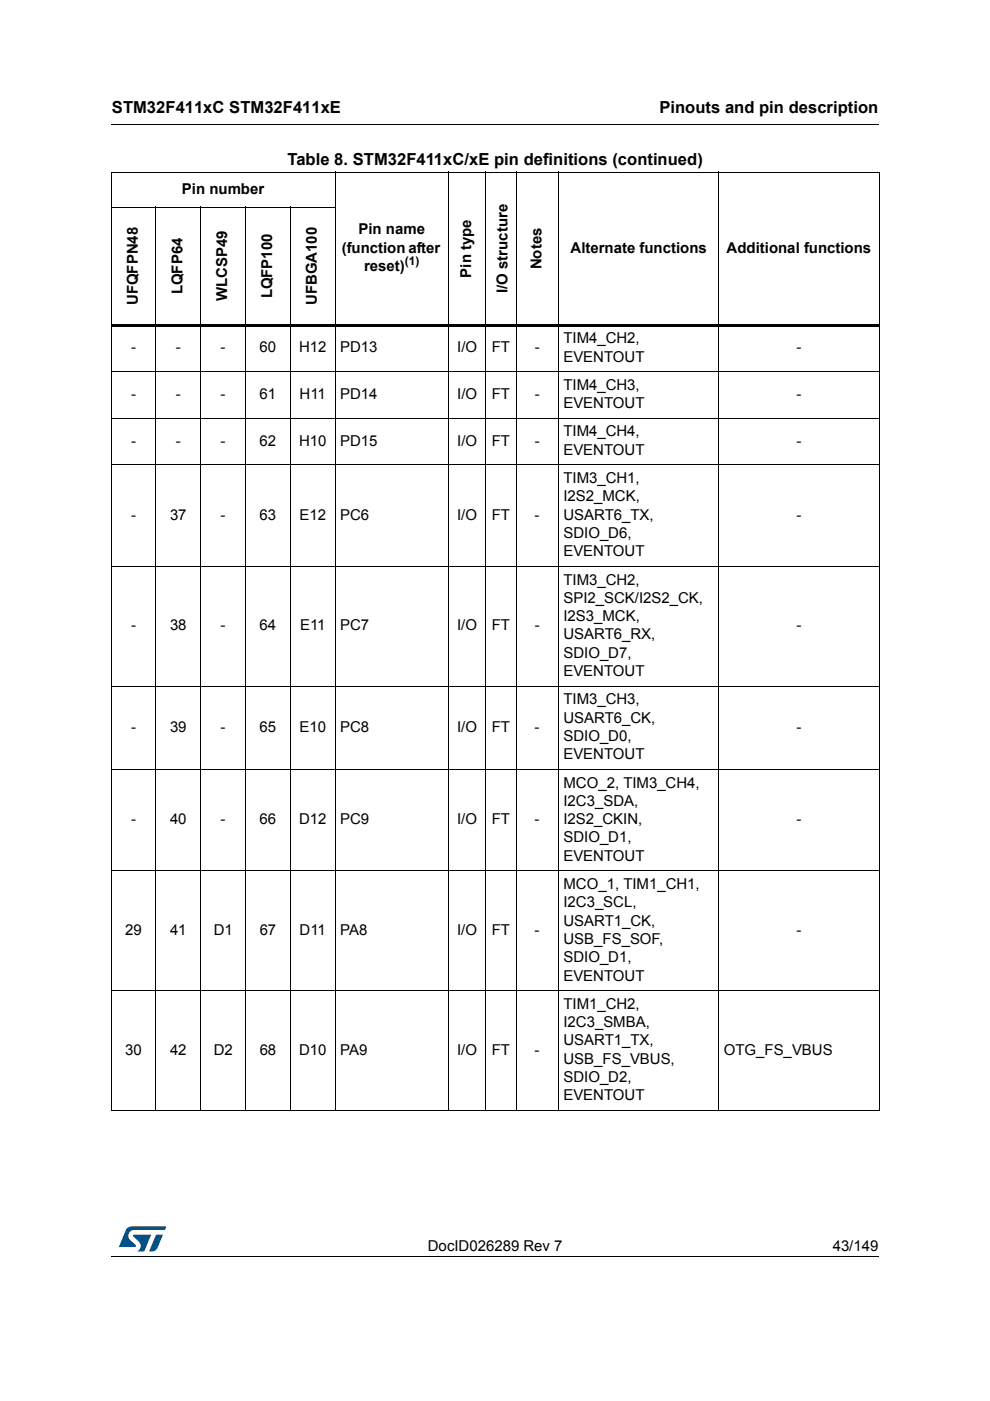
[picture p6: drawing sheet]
<svg xmlns="http://www.w3.org/2000/svg" width="210mm" height="297mm" viewBox="0 0 210 297" stroke-linecap="round" stroke-linejoin="round" font-family="sans-serif">
<defs><g id="words">
<g font-size="3.5">
<text x="23.7" y="23.9">STM32F411xC STM32F411xE</text>
<text x="139.8" y="23.9">Pinouts and pin description</text>
<text x="60.9" y="35">Table 8. STM32F411xC/xE pin definitions (continued)</text>
</g>
<g font-size="3.2">
<text x="38.6" y="41.1">Pin number</text>
<text x="72.5" y="53.6">(function after</text>
<text x="76" y="49.7">Pin name</text>
<text x="121" y="53.6">Alternate functions</text>
<text x="154.1" y="53.6">Additional functions</text>
<text x="77.2" y="57.5">reset)</text>
<text x="99.9" y="58.9" transform="rotate(-90 99.9 58.9)">Pin type</text>
<text x="114.8" y="57.1" transform="rotate(-90 114.8 57.1)">Notes</text>
<text x="29.2" y="64.7" transform="rotate(-90 29.2 64.7)">UFQFPN48</text>
<text x="38.7" y="62.4" transform="rotate(-90 38.7 62.4)">LQFP64</text>
<text x="48.2" y="63.9" transform="rotate(-90 48.2 63.9)">WLCSP49</text>
<text x="57.7" y="63.3" transform="rotate(-90 57.7 63.3)">LQFP100</text>
<text x="67.2" y="64.7" transform="rotate(-90 67.2 64.7)">UFBGA100</text>
<text x="107.6" y="62.1" transform="rotate(-90 107.6 62.1)">I/O structure</text>
<text x="27.8" y="74.7">-</text>
<text x="37.3" y="74.7">-</text>
<text x="46.8" y="74.7">-</text>
<text x="55.1" y="74.7">60</text>
<text x="63.4" y="74.7">H12</text>
<text x="72.1" y="74.7">PD13</text>
<text x="96.9" y="74.7">I/O</text>
<text x="104.3" y="74.7">FT</text>
<text x="113.4" y="74.7">-</text>
<text x="119.5" y="72.8">TIM4_CH2,</text>
<text x="119.5" y="76.7">EVENTOUT</text>
<text x="168.9" y="74.7">-</text>
<text x="119.5" y="82.7">TIM4_CH3,</text>
<text x="27.8" y="84.6">-</text>
<text x="37.3" y="84.6">-</text>
<text x="46.8" y="84.6">-</text>
<text x="55.1" y="84.6">61</text>
<text x="63.5" y="84.6">H11</text>
<text x="72.1" y="84.6">PD14</text>
<text x="96.9" y="84.6">I/O</text>
<text x="104.3" y="84.6">FT</text>
<text x="113.4" y="84.6">-</text>
<text x="119.5" y="86.6">EVENTOUT</text>
<text x="168.9" y="84.6">-</text>
<text x="27.8" y="94.5">-</text>
<text x="37.3" y="94.5">-</text>
<text x="46.8" y="94.5">-</text>
<text x="55.1" y="94.5">62</text>
<text x="63.4" y="94.5">H10</text>
<text x="72.1" y="94.5">PD15</text>
<text x="96.9" y="94.5">I/O</text>
<text x="104.3" y="94.5">FT</text>
<text x="113.4" y="94.5">-</text>
<text x="119.5" y="92.5">TIM4_CH4,</text>
<text x="168.9" y="94.5">-</text>
<text x="119.5" y="96.4">EVENTOUT</text>
<text x="119.5" y="102.4">TIM3_CH1,</text>
<text x="119.5" y="106.3">I2S2_MCK,</text>
<text x="27.8" y="110.2">-</text>
<text x="36" y="110.2">37</text>
<text x="46.8" y="110.2">-</text>
<text x="55.1" y="110.2">63</text>
<text x="63.5" y="110.2">E12</text>
<text x="72.1" y="110.2">PC6</text>
<text x="96.9" y="110.2">I/O</text>
<text x="104.3" y="110.2">FT</text>
<text x="113.4" y="110.2">-</text>
<text x="119.5" y="110.2">USART6_TX,</text>
<text x="168.9" y="110.2">-</text>
<text x="119.5" y="114.1">SDIO_D6,</text>
<text x="119.5" y="117.9">EVENTOUT</text>
<text x="119.5" y="123.9">TIM3_CH2,</text>
<text x="119.5" y="127.8">SPI2_SCK/I2S2_CK,</text>
<text x="119.5" y="131.7">I2S3_MCK,</text>
<text x="27.8" y="133.6">-</text>
<text x="36" y="133.6">38</text>
<text x="46.8" y="133.6">-</text>
<text x="55.1" y="133.6">64</text>
<text x="63.6" y="133.6">E11</text>
<text x="72.1" y="133.6">PC7</text>
<text x="96.9" y="133.6">I/O</text>
<text x="104.3" y="133.6">FT</text>
<text x="113.4" y="133.6">-</text>
<text x="119.5" y="135.6">USART6_RX,</text>
<text x="168.9" y="133.6">-</text>
<text x="119.5" y="139.5">SDIO_D7,</text>
<text x="119.5" y="143.3">EVENTOUT</text>
<text x="119.5" y="149.3">TIM3_CH3,</text>
<text x="27.8" y="155.2">-</text>
<text x="36" y="155.2">39</text>
<text x="46.8" y="155.2">-</text>
<text x="55.1" y="155.2">65</text>
<text x="63.5" y="155.2">E10</text>
<text x="72.1" y="155.2">PC8</text>
<text x="96.9" y="155.2">I/O</text>
<text x="104.3" y="155.2">FT</text>
<text x="113.4" y="155.2">-</text>
<text x="119.5" y="153.2">USART6_CK,</text>
<text x="168.9" y="155.2">-</text>
<text x="119.5" y="157.1">SDIO_D0,</text>
<text x="119.5" y="161">EVENTOUT</text>
<text x="119.5" y="167">MCO_2, TIM3_CH4,</text>
<text x="119.5" y="170.9">I2C3_SDA,</text>
<text x="27.8" y="174.7">-</text>
<text x="36" y="174.7">40</text>
<text x="46.8" y="174.7">-</text>
<text x="55.1" y="174.7">66</text>
<text x="63.4" y="174.7">D12</text>
<text x="72.1" y="174.7">PC9</text>
<text x="96.9" y="174.7">I/O</text>
<text x="104.2" y="174.7">FT</text>
<text x="113.4" y="174.7">-</text>
<text x="119.5" y="174.7">I2S2_CKIN,</text>
<text x="119.5" y="178.6">SDIO_D1,</text>
<text x="168.9" y="174.7">-</text>
<text x="119.5" y="182.5">EVENTOUT</text>
<text x="119.5" y="188.5">MCO_1, TIM1_CH1,</text>
<text x="119.5" y="192.4">I2C3_SCL,</text>
<text x="119.5" y="196.3">USART1_CK,</text>
<text x="26.5" y="198.2">29</text>
<text x="36" y="198.2">41</text>
<text x="45.3" y="198.2">D1</text>
<text x="55.1" y="198.2">67</text>
<text x="63.5" y="198.2">D11</text>
<text x="72.1" y="198.2">PA8</text>
<text x="96.9" y="198.2">I/O</text>
<text x="104.2" y="198.2">FT</text>
<text x="113.4" y="198.2">-</text>
<text x="119.5" y="200.1">USB_FS_SOF,</text>
<text x="168.9" y="198.2">-</text>
<text x="119.5" y="204">SDIO_D1,</text>
<text x="119.5" y="207.9">EVENTOUT</text>
<text x="119.5" y="213.9">TIM1_CH2,</text>
<text x="119.5" y="217.8">I2C3_SMBA,</text>
<text x="119.5" y="221.7">USART1_TX,</text>
<text x="26.5" y="223.6">30</text>
<text x="36.1" y="223.6">42</text>
<text x="45.3" y="223.6">D2</text>
<text x="55.1" y="223.6">68</text>
<text x="63.4" y="223.6">D10</text>
<text x="72.1" y="223.6">PA9</text>
<text x="96.9" y="223.6">I/O</text>
<text x="104.2" y="223.6">FT</text>
<text x="113.4" y="223.6">-</text>
<text x="119.5" y="225.5">USB_FS_VBUS,</text>
<text x="153.5" y="223.6">OTG_FS_VBUS</text>
<text x="119.5" y="229.4">SDIO_D2,</text>
<text x="119.5" y="233.3">EVENTOUT</text>
<text x="90.7" y="265.1">DocID026289 Rev 7</text>
<text x="176.6" y="265.1">43/149</text>
</g>
<text font-size="2.5" x="85.8" y="56.2">(1)</text>
</g></defs>
<path d="M23.6 26.2l.1 .2zM23.6 266.3l.1 .1z" fill="#000"/>
<path d="M23.7 26.3h162.6M23.7 266.3h162.6" fill="none" stroke="#000" stroke-width=".21"/>
<path d="M25.2 260h10v5.3h-10z" fill="#fff"/>
<g fill="#005189">
<path d="M26.9 260.5l1-.5 7.3 .1-.3 .7h-6.4a1.31 1.31 0 0 0-1.3 1.1 1.31 1.31 0 0 0 .8 1.4l.7 .7 .1 .3-3.5 .1z"/>
<path d="M33.1 261.8h1.4l-.6 1.6a2.16 2.16 0 0 1-1.3 1.9l-1-.1z"/>
<path d="M28.3 261.8l3.7 .1-1.4 3.3-1.5 .1a1.43 1.43 0 0 0 .6-1.7l-1.4-1.4z"/>
</g>
<g fill="none" stroke="#000" stroke-width=".21">
<path d="M23.5 36.5h163M23.6 36.6v198.7M71.1 36.4v199.1M95.1 36.4v199.1M103 36.4v199.1M109.4 36.4v199.1M118.4 36.4v199.1M152.4 36.4v199.1M186.4 36.6v198.7M23.5 43.9h47.7M33.1 43.8v191.7M42.6 43.8v191.7"/>
<path d="M52.1 43.8v191.7M61.6 43.8v191.7M23.5 78.8h163M23.5 88.7h163M23.5 98.5h163M23.5 120.1h163M23.5 145.5h163M23.5 163.1h163M23.5 184.6h163M23.5 210h163M23.5 235.4h163"/>
</g>
<path d="M23.5 68.6h163v.6h-163z" fill="#000"/>
<use href="#words"/>
</svg>
